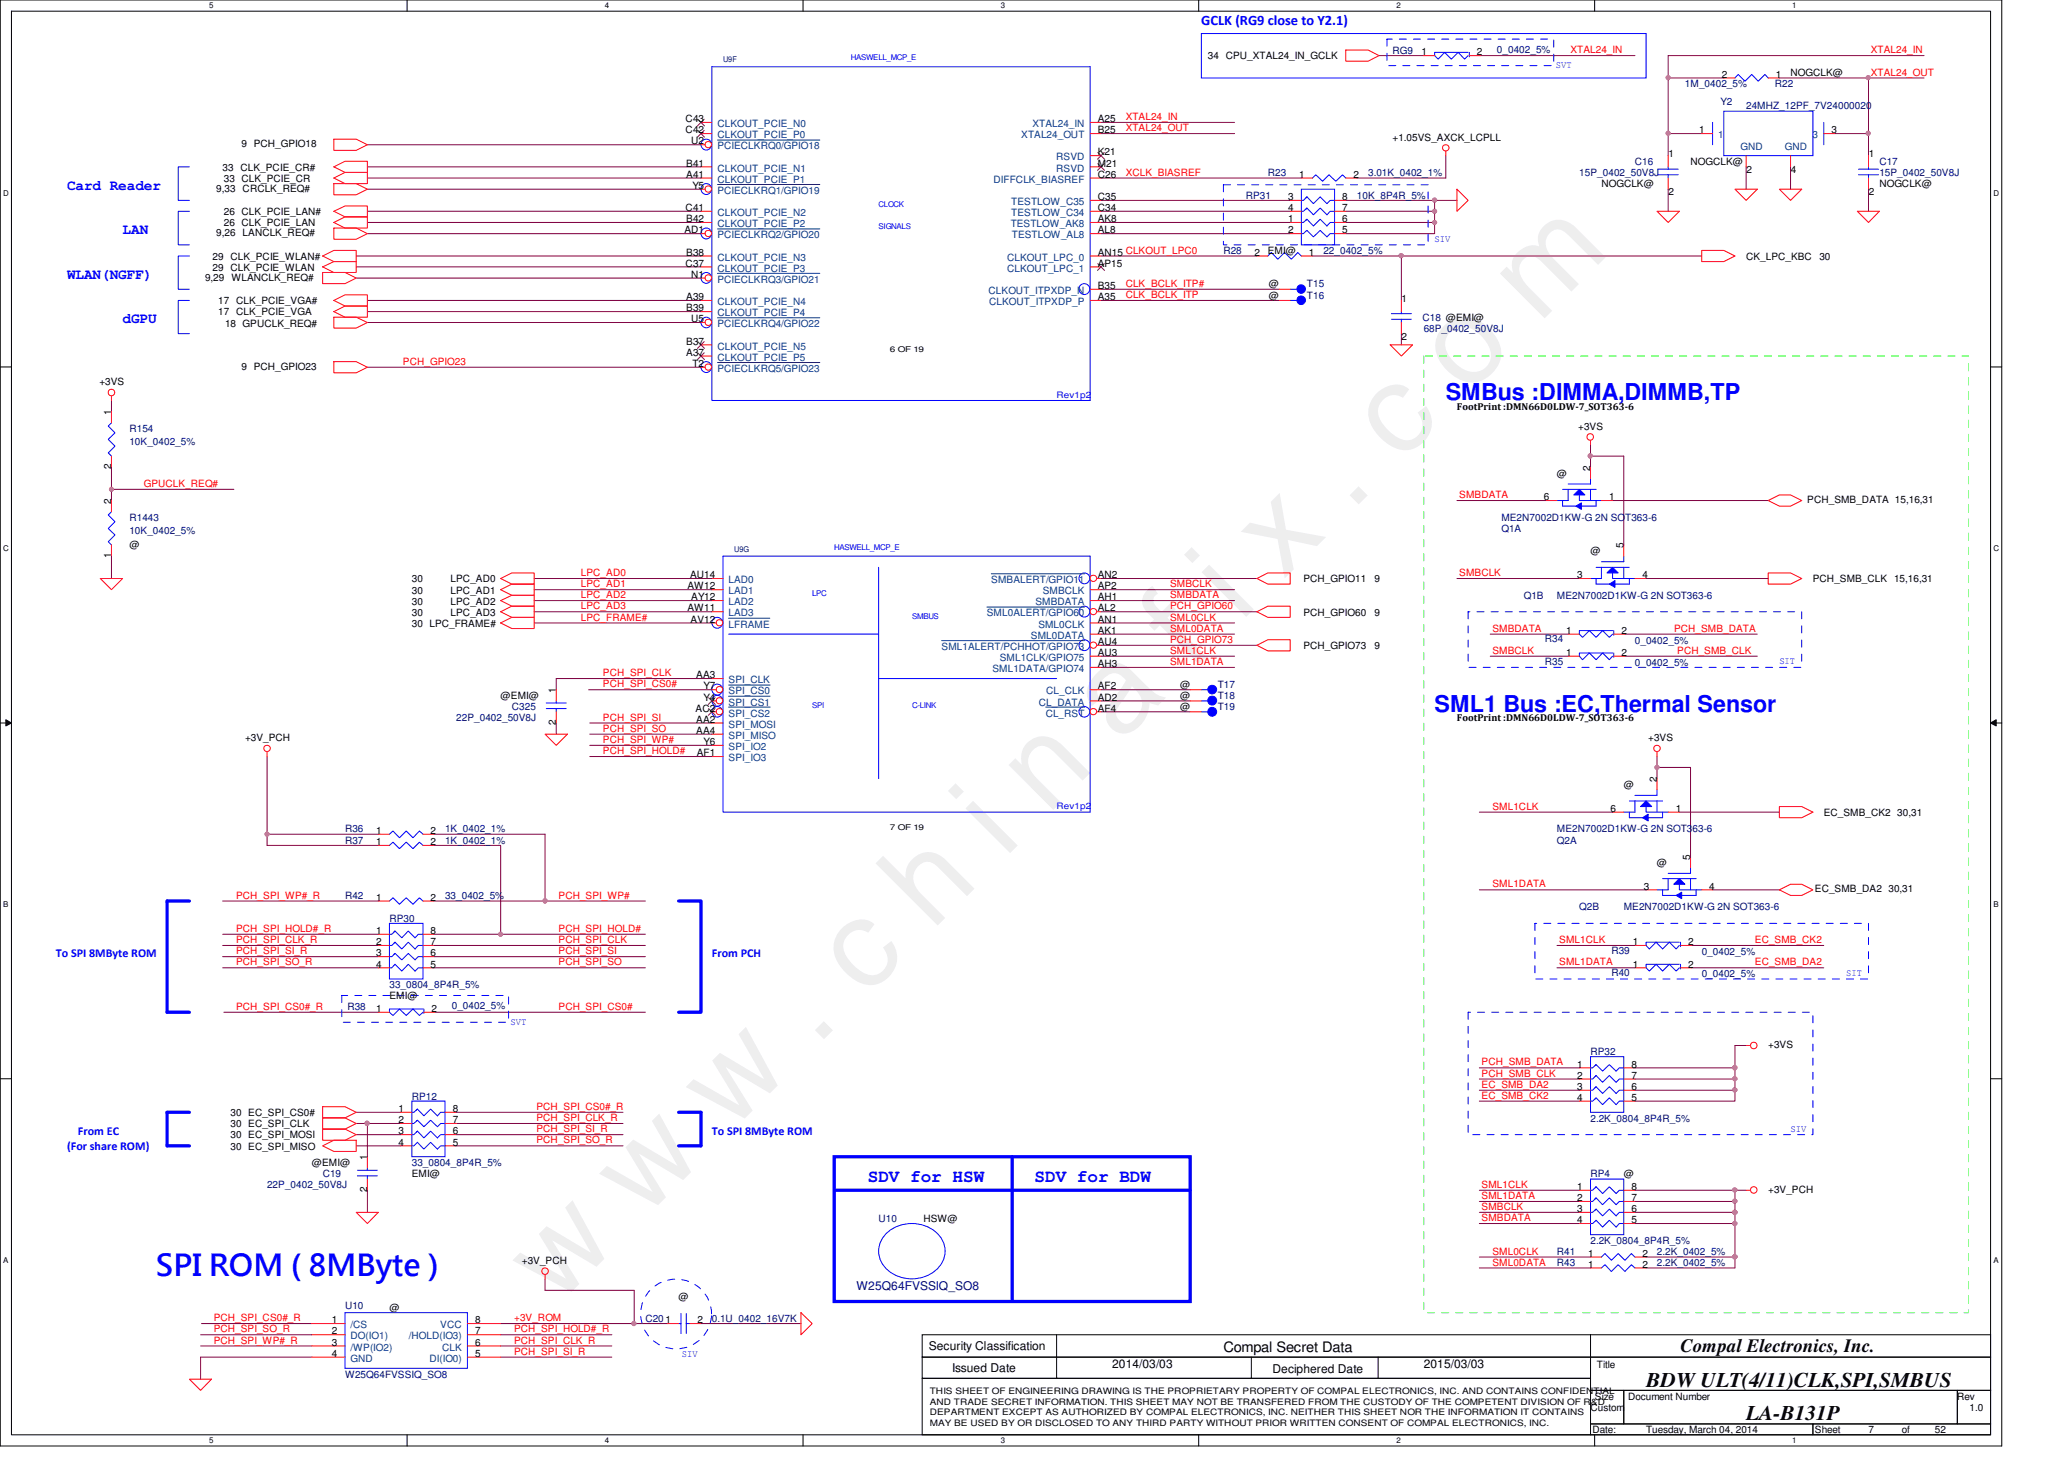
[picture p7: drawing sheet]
<svg xmlns="http://www.w3.org/2000/svg" width="297mm" height="210mm" viewBox="0 0 297 210" stroke-linecap="round" stroke-linejoin="round" font-family="sans-serif">
<defs><g id="words">
<text font-size="17.6" fill="#f0f" x="80.1" y="188" transform="rotate(-45 80.1 188)">w w w . c h i n a f i x . c o m</text>
<text font-size="4.3" fill="#00f" x="22.4" y="183.6">SPI ROM ( 8MByte )</text>
<g font-size="3.3" fill="#00f">
<text x="208.1" y="57.5">SMBus :DIMMA,DIMMB,TP</text>
<text x="206.4" y="102.4">SML1 Bus :EC,Thermal Sensor</text>
</g>
<g font-size="3">
<text x="236.9" y="199.6">BDW ULT(4/11)CLK,SPI,SMBUS</text>
<text x="251.3" y="204.3">LA-B131P</text>
</g>
<text font-size="2.7" x="241.8" y="194.5">Compal Electronics, Inc.</text>
<g font-size="2.5" fill="#00f">
<text x="124.9" y="170.1">SDV for HSW</text>
<text x="148.9" y="170.1">SDV for BDW</text>
</g>
<g font-size="2.1" fill="#00f">
<text x="172.9" y="3.6">GCLK (RG9 close to Y2.1)</text>
<text x="9.6" y="27.3">Card Reader</text>
<text x="17.6" y="33.7">LAN</text>
<text x="9.6" y="40.1">WLAN(NGFF)</text>
<text x="17.6" y="46.5">dGPU</text>
</g>
<text font-size="2.1" x="176.1" y="194.4">Compal Secret Data</text>
<g font-size="1.7" fill="#00f">
<text x="8" y="137.7">To SPI 8MByte ROM</text>
<text x="102.4" y="137.7">From PCH</text>
<text x="9.6" y="165.4">(For share ROM)</text>
<text x="11.2" y="163.3">From EC</text>
<text x="102.4" y="163.3">To SPI 8MByte ROM</text>
</g>
<text font-size="1.7" fill="#000080" x="123.3" y="185.6">W25Q64FVSSIQ_SO8</text>
<g font-size="1.7">
<text x="133.7" y="194.3">Security Classification</text>
<text x="137" y="197.3">Issued Date</text>
<text x="160.1" y="196.9">2014/03/03</text>
<text x="183.1" y="197.5">Deciphered Date</text>
<text x="204.9" y="196.9">2015/03/03</text>
</g>
<g font-size="1.4">
<text x="173.8" y="8.6">34 CPU_XTAL24_IN_GCLK</text>
<text x="204.6" y="8">1</text>
<text x="212.6" y="8">2</text>
<text x="247.8" y="11.2">2</text>
<text x="255.6" y="11.2">1</text>
<text x="257.7" y="11">NOGCLK@</text>
<text x="98.7" y="17.6">C43</text>
<text x="158" y="17.6">A25</text>
<text x="34.8" y="21.2">9 PCH_GPIO18</text>
<text x="98.7" y="19.2">C42</text>
<text x="98.8" y="24">B41</text>
<text x="99.5" y="20.8">U2</text>
<text x="158" y="19.2">B25</text>
<text x="158" y="22.4">K21</text>
<text x="158" y="24">M21</text>
<text x="200.4" y="20.2">+1.05VS_AXCK_LCPLL</text>
<text x="240.1" y="22.6">1</text>
<text x="243.3" y="23.7">NOGCLK@</text>
<text x="244.6" y="19.2">1</text>
<text x="263.6" y="19.2">3</text>
<text x="268.9" y="22.6">1</text>
<text x="31.1" y="27.6">9,33</text>
<text x="32" y="24.6">33 CLK_PCIE_CR#</text>
<text x="32.2" y="26.2">33 CLK_PCIE_CR</text>
<text x="34.9" y="27.6">CRCLK_REQ#</text>
<text x="98.8" y="25.6">A41</text>
<text x="99.6" y="27.2">Y5</text>
<text x="158" y="25.6">C26</text>
<text x="158" y="28.8">C35</text>
<text x="185.4" y="28.8">3</text>
<text x="187" y="25.6">1</text>
<text x="193.2" y="28.8">8</text>
<text x="194.8" y="25.6">2</text>
<text x="230.5" y="27">NOGCLK@</text>
<text x="240.1" y="28.1">2</text>
<text x="251.3" y="24.8">2</text>
<text x="257.7" y="24.8">4</text>
<text x="268.9" y="28.1">2</text>
<text x="270.5" y="27">NOGCLK@</text>
<text x="31.1" y="34">9,26</text>
<text x="32.2" y="32.6">26 CLK_PCIE_LAN</text>
<text x="32.2" y="31">26 CLK_PCIE_LAN#</text>
<text x="34.9" y="34">LANCLK_REQ#</text>
<text x="98.5" y="33.6">AD1</text>
<text x="98.7" y="30.4">C41</text>
<text x="98.8" y="32">B42</text>
<text x="158" y="32">AK8</text>
<text x="158" y="30.4">C34</text>
<text x="158" y="33.6">AL8</text>
<text x="185.4" y="32">1</text>
<text x="185.4" y="33.6">2</text>
<text x="185.4" y="30.4">4</text>
<text x="193.2" y="30.4">7</text>
<text x="193.2" y="32">6</text>
<text x="193.2" y="33.6">5</text>
<text x="29.5" y="40.4">9,29</text>
<text x="30.6" y="39">29 CLK_PCIE_WLAN</text>
<text x="30.6" y="37.4">29 CLK_PCIE_WLAN#</text>
<text x="33.3" y="40.4">WLANCLK_REQ#</text>
<text x="98.7" y="38.4">C37</text>
<text x="98.8" y="36.8">B38</text>
<text x="99.5" y="40">N1</text>
<text x="158" y="41.6">B35</text>
<text x="158" y="38.4">AP15</text>
<text x="158" y="36.8">AN15 CLKOUT_LPC0</text>
<text x="180.5" y="36.8">2</text>
<text x="182.5" y="36.6">EMI@</text>
<text x="182.6" y="41.4">@</text>
<text x="188.4" y="36.8">1</text>
<text x="251.3" y="37.4">CK_LPC_KBC</text>
<text x="261.8" y="37.4">30</text>
<text x="31.4" y="45.4">17 CLK_PCIE_VGA</text>
<text x="31.4" y="43.8">17 CLK_PCIE_VGA#</text>
<text x="32.4" y="47">18 GPUCLK_REQ#</text>
<text x="98.8" y="43.2">A39</text>
<text x="98.8" y="44.8">B39</text>
<text x="99.5" y="46.4">U5</text>
<text x="158" y="43.2">A35</text>
<text x="182.6" y="43">@</text>
<text x="201.7" y="43.4">1</text>
<text x="34.8" y="53.2">9 PCH_GPIO23</text>
<text x="98.8" y="51.2">A37</text>
<text x="98.8" y="49.6">B37</text>
<text x="99.6" y="52.8">T2</text>
<text x="201.7" y="48.9">2</text>
<text x="14.3" y="55.5">+3VS</text>
<text x="16" y="59.7" transform="rotate(-90 16 59.7)">1</text>
<text x="209.7" y="59">FootPrint :DMN66D0LDW-7_SOT363-6</text>
<text x="227.1" y="61.8">+3VS</text>
<text x="16" y="67.5" transform="rotate(-90 16 67.5)">2</text>
<text x="222.2" y="72">6</text>
<text x="224.1" y="68.6">@</text>
<text x="228.9" y="67.7" transform="rotate(-90 228.9 67.7)">2</text>
<text x="231.6" y="72">1</text>
<text x="16" y="72.5" transform="rotate(-90 16 72.5)">2</text>
<text x="260.1" y="72.4">PCH_SMB_DATA 15,16,31</text>
<text x="16" y="80.3" transform="rotate(-90 16 80.3)">1</text>
<text x="18.6" y="78.8">@</text>
<text x="59.3" y="83.8">30</text>
<text x="64.9" y="83.8">LPC_AD0</text>
<text x="99.3" y="83.2">AU14</text>
<text x="158" y="83.2">AN2</text>
<text x="187.6" y="83.8">PCH_GPIO11</text>
<text x="197.8" y="83.8">9</text>
<text x="227" y="83.2">3</text>
<text x="228.9" y="79.8">@</text>
<text x="233.6" y="78.9" transform="rotate(-90 233.6 78.9)">5</text>
<text x="236.4" y="83.2">4</text>
<text x="260.9" y="83.8">PCH_SMB_CLK 15,16,31</text>
<text x="59.3" y="85.4">30</text>
<text x="59.3" y="87">30</text>
<text x="59.3" y="88.6">30</text>
<text x="64.9" y="85.4">LPC_AD1</text>
<text x="64.9" y="87">LPC_AD2</text>
<text x="64.9" y="88.6">LPC_AD3</text>
<text x="98.9" y="84.8">AW12</text>
<text x="98.9" y="88">AW11</text>
<text x="99.4" y="89.6">AV12</text>
<text x="99.5" y="86.4">AY12</text>
<text x="158" y="89.6">AN1</text>
<text x="158" y="84.8">AP2</text>
<text x="158" y="86.4">AH1</text>
<text x="158" y="88">AL2</text>
<text x="187.6" y="88.6">PCH_GPIO60</text>
<text x="197.8" y="88.6">9</text>
<text x="59.3" y="90.2">30 LPC_FRAME#</text>
<text x="158" y="96">AH3</text>
<text x="158" y="91.2">AK1</text>
<text x="158" y="94.4">AU3</text>
<text x="158" y="92.8">AU4</text>
<text x="187.6" y="93.4">PCH_GPIO73</text>
<text x="197.8" y="93.4">9</text>
<text x="225.4" y="91.2">1</text>
<text x="225.4" y="94.4">1</text>
<text x="233.3" y="91.2">2</text>
<text x="233.3" y="94.4">2</text>
<text x="72" y="100.6">@EMI@</text>
<text x="80" y="99.7" transform="rotate(-90 80 99.7)">1</text>
<text x="100.2" y="97.6">AA3</text>
<text x="101.3" y="99.2">Y7</text>
<text x="101.3" y="100.8">Y4</text>
<text x="158" y="99.2">AF2</text>
<text x="158" y="100.8">AD2</text>
<text x="169.8" y="99">@</text>
<text x="169.8" y="100.6">@</text>
<text x="35.3" y="106.6">+3V_PCH</text>
<text x="80" y="104.3" transform="rotate(-90 80 104.3)">2</text>
<text x="100.1" y="102.4">AC2</text>
<text x="100.2" y="104">AA2</text>
<text x="100.2" y="105.6">AA4</text>
<text x="101.3" y="107.2">Y6</text>
<text x="158" y="102.4">AF4</text>
<text x="169.8" y="102.2">@</text>
<text x="209.7" y="103.8">FootPrint :DMN66D0LDW-7_SOT363-6</text>
<text x="237.2" y="106.6">+3VS</text>
<text x="100.3" y="108.8">AF1</text>
<text x="233.7" y="113.4">@</text>
<text x="238.4" y="112.5" transform="rotate(-90 238.4 112.5)">2</text>
<text x="54.1" y="120">1</text>
<text x="62" y="120">2</text>
<text x="231.8" y="116.8">6</text>
<text x="241.2" y="116.8">1</text>
<text x="262.5" y="117.4">EC_SMB_CK2 30,31</text>
<text x="54.1" y="121.6">1</text>
<text x="62" y="121.6">2</text>
<text x="238.5" y="124.6">@</text>
<text x="243.2" y="123.7" transform="rotate(-90 243.2 123.7)">5</text>
<text x="54.1" y="129.6">1</text>
<text x="62" y="129.6">2</text>
<text x="236.6" y="128">3</text>
<text x="246" y="128">4</text>
<text x="261.2" y="128.3">EC_SMB_DA2 30,31</text>
<text x="54.1" y="134.4">1</text>
<text x="54.1" y="136">2</text>
<text x="54.1" y="137.6">3</text>
<text x="62" y="134.4">8</text>
<text x="62" y="136">7</text>
<text x="62" y="137.6">6</text>
<text x="235" y="136">1</text>
<text x="242.9" y="136">2</text>
<text x="54.1" y="139.2">4</text>
<text x="56" y="143.8">EMI@</text>
<text x="62" y="139.2">5</text>
<text x="235" y="139.2">1</text>
<text x="242.9" y="139.2">2</text>
<text x="54.1" y="145.6">1</text>
<text x="62.1" y="145.6">2</text>
<text x="227" y="153.6">1</text>
<text x="227" y="155.2">2</text>
<text x="234.8" y="153.6">8</text>
<text x="234.8" y="155.2">7</text>
<text x="254.5" y="150.8">+3VS</text>
<text x="33.2" y="160.6">30 EC_SPI_CS0#</text>
<text x="57.4" y="160">1</text>
<text x="57.4" y="161.6">2</text>
<text x="65.1" y="160">8</text>
<text x="65.1" y="161.6">7</text>
<text x="227" y="156.8">3</text>
<text x="227" y="158.4">4</text>
<text x="234.8" y="156.8">6</text>
<text x="234.8" y="158.4">5</text>
<text x="33.2" y="162.2">30 EC_SPI_CLK</text>
<text x="33.2" y="163.8">30 EC_SPI_MOSI</text>
<text x="33.2" y="165.4">30 EC_SPI_MISO</text>
<text x="44.9" y="167.8">@EMI@</text>
<text x="52.8" y="166.9" transform="rotate(-90 52.8 166.9)">1</text>
<text x="57.4" y="163.2">3</text>
<text x="57.4" y="164.8">4</text>
<text x="65.1" y="163.2">6</text>
<text x="65.1" y="164.8">5</text>
<text x="52.8" y="171.5" transform="rotate(-90 52.8 171.5)">2</text>
<text x="59.3" y="169.4">EMI@</text>
<text x="227" y="171.2">1</text>
<text x="227" y="172.8">2</text>
<text x="233.7" y="169.4">@</text>
<text x="234.8" y="171.2">8</text>
<text x="234.8" y="172.8">7</text>
<text x="254.5" y="171.6">+3V_PCH</text>
<text x="132.9" y="175.8">HSW@</text>
<text x="227" y="174.4">3</text>
<text x="227" y="176">4</text>
<text x="234.8" y="174.4">6</text>
<text x="234.8" y="176">5</text>
<text x="75.1" y="181.9">+3V_PCH</text>
<text x="228.6" y="180.8">1</text>
<text x="228.6" y="182.4">1</text>
<text x="236.4" y="180.8">2</text>
<text x="236.4" y="182.4">2</text>
<text x="47.7" y="192">2</text>
<text x="47.7" y="190.4">1</text>
<text x="56" y="188.6">@</text>
<text x="68.4" y="190.4">8</text>
<text x="68.4" y="192">7</text>
<text x="97.7" y="187">@</text>
<text x="100.4" y="190.4">2</text>
<text x="47.7" y="195.2">4</text>
<text x="47.7" y="193.6">3</text>
<text x="68.4" y="195.2">5</text>
<text x="68.4" y="193.6">6</text>
<text x="229.8" y="196.8">Title</text>
<text x="228.9" y="203">Custom</text>
<text x="229.5" y="201.4">Size</text>
<text x="234.3" y="201.4">Document Number</text>
<text x="281.7" y="201.4">Rev</text>
<text x="283.5" y="203">1.0</text>
<text x="229.2" y="206.2">Date:</text>
<text x="236.9" y="206.2">Tuesday, March 04, 2014</text>
<text x="261.2" y="206.2">Sheet</text>
<text x="268.9" y="206.2">7</text>
<text x="273.7" y="206.2">of</text>
<text x="278.5" y="206.2">52</text>
</g>
<g font-size="1.4" fill="#000080">
<text x="200.4" y="7.7">RG9</text>
<text x="215.4" y="7.6">0_0402_5%</text>
<text x="242.5" y="12.6">1M_0402_5%</text>
<text x="247.6" y="15.1">Y2</text>
<text x="251.3" y="15.7">24MHZ_12PF_7V24000020</text>
<text x="255.4" y="12.6">R22</text>
<text x="235.3" y="23.7">C16</text>
<text x="270.5" y="23.7">C17</text>
<text x="179.3" y="28.6">RP31</text>
<text x="182.5" y="25.4">R23</text>
<text x="195.3" y="28.6">10K_8P4R_5%</text>
<text x="196.9" y="25.4">3.01K_0402_1%</text>
<text x="227.3" y="25.4">15P_0402_50V8J</text>
<text x="270.5" y="25.4">15P_0402_50V8J</text>
<text x="176.1" y="36.6">R28</text>
<text x="188.1" y="41.4">T15</text>
<text x="190.5" y="36.6">22_0402_5%</text>
<text x="188.1" y="43">T16</text>
<text x="204.7" y="46.2">C18 @EMI@</text>
<text x="204.9" y="47.8">68P_0402_50V8J</text>
<text x="18.6" y="62.2">R154</text>
<text x="18.6" y="64.1">10K_0402_5%</text>
<text x="18.6" y="75">R1443</text>
<text x="18.6" y="76.9">10K_0402_5%</text>
<text x="216.1" y="76.6">Q1A</text>
<text x="216.1" y="75">ME2N7002D1KW-G 2N SOT363-6</text>
<text x="219.3" y="86.2">Q1B</text>
<text x="224.1" y="86.2">ME2N7002D1KW-G 2N SOT363-6</text>
<text x="222.3" y="92.4">R34</text>
<text x="222.3" y="95.6">R35</text>
<text x="235.3" y="92.6">0_0402_5%</text>
<text x="235.3" y="95.8">0_0402_5%</text>
<text x="175.3" y="99">T17</text>
<text x="175.3" y="100.6">T18</text>
<text x="65.7" y="103.8">22P_0402_50V8J</text>
<text x="73.7" y="102.2">C325</text>
<text x="175.3" y="102.2">T19</text>
<text x="49.7" y="119.8">R36</text>
<text x="64" y="119.8">1K_0402_1%</text>
<text x="224.1" y="119.8">ME2N7002D1KW-G 2N SOT363-6</text>
<text x="49.7" y="121.4">R37</text>
<text x="64" y="121.4">1K_0402_1%</text>
<text x="224.1" y="121.4">Q2A</text>
<text x="49.7" y="129.4">R42</text>
<text x="64" y="129.4">33_0402_5%</text>
<text x="227.3" y="131">Q2B</text>
<text x="233.7" y="131">ME2N7002D1KW-G 2N SOT363-6</text>
<text x="56" y="132.6">RP30</text>
<text x="231.9" y="137.2">R39</text>
<text x="244.9" y="137.4">0_0402_5%</text>
<text x="56" y="142.2">33_0804_8P4R_5%</text>
<text x="231.9" y="140.4">R40</text>
<text x="244.9" y="140.6">0_0402_5%</text>
<text x="50" y="145.4">R38</text>
<text x="65" y="145.2">0_0402_5%</text>
<text x="228.9" y="151.8">RP32</text>
<text x="59.3" y="158.2">RP12</text>
<text x="228.9" y="161.4">2.2K_0804_8P4R_5%</text>
<text x="59.3" y="167.8">33_0804_8P4R_5%</text>
<text x="38.4" y="171">22P_0402_50V8J</text>
<text x="46.4" y="169.4">C19</text>
<text x="228.9" y="169.4">RP4</text>
<text x="126.4" y="175.8">U10</text>
<text x="228.9" y="179">2.2K_0804_8P4R_5%</text>
<text x="224.1" y="180.6">R41</text>
<text x="224.1" y="182.2">R43</text>
<text x="238.5" y="180.6">2.2K_0402_5%</text>
<text x="238.5" y="182.2">2.2K_0402_5%</text>
<text x="49.7" y="188.3">U10</text>
<text x="92.9" y="190.2">C201</text>
<text x="102.4" y="190.2">0.1U_0402_16V7K</text>
<text x="49.7" y="198.2">W25Q64FVSSIQ_SO8</text>
</g>
<g font-size="1.4" fill="#00f">
<text x="223.9" y="9.8">SVT</text>
<text x="206.5" y="34.8">SIV</text>
<text x="256.1" y="95.6">SIT</text>
<text x="265.7" y="140.4">SIT</text>
<text x="73.5" y="147.4">SVT</text>
<text x="257.7" y="162.8">SIV</text>
<text x="98.1" y="195.2">SIV</text>
</g>
<g font-size="1.4" fill="#f00">
<text x="226" y="7.7">XTAL24_IN</text>
<text x="269.2" y="10.9">XTAL24_OUT</text>
<text x="269.2" y="7.7">XTAL24_IN</text>
<text x="162" y="17.3">XTAL24_IN</text>
<text x="162" y="18.9">XTAL24_OUT</text>
<text x="162" y="25.3">XCLK_BIASREF</text>
<text x="162" y="41.3">CLK_BCLK_ITP#</text>
<text x="162" y="42.9">CLK_BCLK_ITP</text>
<text x="58" y="52.5">PCH_GPIO23</text>
<text x="20.7" y="70.1">GPUCLK_REQ#</text>
<text x="210" y="71.7">SMBDATA</text>
<text x="83.6" y="82.9">LPC_AD0</text>
<text x="210" y="82.9">SMBCLK</text>
<text x="83.6" y="86.1">LPC_AD2</text>
<text x="83.6" y="89.3">LPC_FRAME#</text>
<text x="83.6" y="87.7">LPC_AD3</text>
<text x="83.6" y="84.5">LPC_AD1</text>
<text x="168.4" y="89.3">SML0CLK</text>
<text x="168.4" y="87.7">PCH_GPIO60</text>
<text x="168.4" y="86.1">SMBDATA</text>
<text x="168.4" y="84.5">SMBCLK</text>
<text x="168.4" y="90.9">SML0DATA</text>
<text x="168.4" y="92.5">PCH_GPIO73</text>
<text x="168.4" y="94.1">SML1CLK</text>
<text x="168.4" y="95.7">SML1DATA</text>
<text x="214.8" y="94.1">SMBCLK</text>
<text x="214.8" y="90.9">SMBDATA</text>
<text x="240.9" y="90.9">PCH_SMB_DATA</text>
<text x="241.4" y="94.1">PCH_SMB_CLK</text>
<text x="86.8" y="98.9">PCH_SPI_CS0#</text>
<text x="86.8" y="97.3">PCH_SPI_CLK</text>
<text x="86.8" y="106.9">PCH_SPI_WP#</text>
<text x="86.8" y="105.3">PCH_SPI_SO</text>
<text x="86.8" y="103.7">PCH_SPI_SI</text>
<text x="86.8" y="108.5">PCH_SPI_HOLD#</text>
<text x="214.8" y="116.5">SML1CLK</text>
<text x="34" y="129.3">PCH_SPI_WP#_R</text>
<text x="80.4" y="129.3">PCH_SPI_WP#</text>
<text x="214.8" y="127.7">SML1DATA</text>
<text x="34" y="135.7">PCH_SPI_CLK_R</text>
<text x="34" y="137.3">PCH_SPI_SI_R</text>
<text x="34" y="134.1">PCH_SPI_HOLD#_R</text>
<text x="80.4" y="137.3">PCH_SPI_SI</text>
<text x="80.4" y="135.7">PCH_SPI_CLK</text>
<text x="80.4" y="134.1">PCH_SPI_HOLD#</text>
<text x="224.4" y="135.7">SML1CLK</text>
<text x="252.6" y="135.7">EC_SMB_CK2</text>
<text x="34" y="138.9">PCH_SPI_SO_R</text>
<text x="80.4" y="138.9">PCH_SPI_SO</text>
<text x="224.4" y="138.9">SML1DATA</text>
<text x="252.6" y="138.9">EC_SMB_DA2</text>
<text x="34" y="145.3">PCH_SPI_CS0#_R</text>
<text x="80.4" y="145.3">PCH_SPI_CS0#</text>
<text x="213.2" y="153.3">PCH_SMB_DATA</text>
<text x="213.2" y="154.9">PCH_SMB_CLK</text>
<text x="77.2" y="159.7">PCH_SPI_CS0#_R</text>
<text x="77.2" y="161.3">PCH_SPI_CLK_R</text>
<text x="213.2" y="156.5">EC_SMB_DA2</text>
<text x="213.2" y="158.1">EC_SMB_CK2</text>
<text x="77.2" y="162.9">PCH_SPI_SI_R</text>
<text x="77.2" y="164.5">PCH_SPI_SO_R</text>
<text x="213.2" y="172.5">SML1DATA</text>
<text x="213.2" y="170.9">SML1CLK</text>
<text x="213.2" y="175.7">SMBDATA</text>
<text x="213.2" y="174.1">SMBCLK</text>
<text x="214.8" y="180.5">SML0CLK</text>
<text x="214.8" y="182.1">SML0DATA</text>
<text x="30.8" y="190.1">PCH_SPI_CS0#_R</text>
<text x="30.8" y="191.7">PCH_SPI_SO_R</text>
<text x="74" y="191.7">PCH_SPI_HOLD#_R</text>
<text x="74" y="190.1">+3V_ROM</text>
<text x="30.8" y="193.3">PCH_SPI_WP#_R</text>
<text x="74" y="193.3">PCH_SPI_CLK_R</text>
<text x="74" y="194.9">PCH_SPI_SI_R</text>
</g>
<g font-size="1.4" fill="#004080">
<text x="103.2" y="21.5">PCIECLKRQ0/GPIO18</text>
<text x="103.2" y="19.9">CLKOUT_PCIE_P0</text>
<text x="103.2" y="18.3">CLKOUT_PCIE_N0</text>
<text x="147" y="19.9">XTAL24_OUT</text>
<text x="148.6" y="18.3">XTAL24_IN</text>
<text x="152" y="23.1">RSVD</text>
<text x="247.3" y="19.9">1</text>
<text x="250.5" y="21.6">GND</text>
<text x="256.9" y="21.6">GND</text>
<text x="260.9" y="19.9">3</text>
<text x="103.2" y="24.7">CLKOUT_PCIE_N1</text>
<text x="103.2" y="26.3">CLKOUT_PCIE_P1</text>
<text x="103.2" y="27.9">PCIECLKRQ1/GPIO19</text>
<text x="143" y="26.3">DIFFCLK_BIASREF</text>
<text x="145.5" y="29.5">TESTLOW_C35</text>
<text x="152" y="24.7">RSVD</text>
<text x="103.2" y="34.3">PCIECLKRQ2/GPIO20</text>
<text x="103.2" y="31.1">CLKOUT_PCIE_N2</text>
<text x="103.2" y="32.7">CLKOUT_PCIE_P2</text>
<text x="145.5" y="32.7">TESTLOW_AK8</text>
<text x="145.5" y="31.1">TESTLOW_C34</text>
<text x="145.6" y="34.3">TESTLOW_AL8</text>
<text x="103.2" y="40.7">PCIECLKRQ3/GPIO21</text>
<text x="103.2" y="39.1">CLKOUT_PCIE_P3</text>
<text x="103.2" y="37.5">CLKOUT_PCIE_N3</text>
<text x="144.9" y="39.1">CLKOUT_LPC_1</text>
<text x="144.9" y="37.5">CLKOUT_LPC_0</text>
<text x="103.2" y="47.1">PCIECLKRQ4/GPIO22</text>
<text x="103.2" y="43.9">CLKOUT_PCIE_N4</text>
<text x="103.2" y="45.5">CLKOUT_PCIE_P4</text>
<text x="142.3" y="42.3">CLKOUT_ITPXDP_N</text>
<text x="142.4" y="43.9">CLKOUT_ITPXDP_P</text>
<text x="103.2" y="53.5">PCIECLKRQ5/GPIO23</text>
<text x="103.2" y="51.9">CLKOUT_PCIE_P5</text>
<text x="103.2" y="50.3">CLKOUT_PCIE_N5</text>
<text x="104.9" y="83.9">LAD0</text>
<text x="142.7" y="83.9">SMBALERT/GPIO11</text>
<text x="104.9" y="85.5">LAD1</text>
<text x="104.9" y="87.1">LAD2</text>
<text x="104.9" y="88.7">LAD3</text>
<text x="142" y="88.7">SML0ALERT/GPIO60</text>
<text x="149" y="87.1">SMBDATA</text>
<text x="150.1" y="85.5">SMBCLK</text>
<text x="104.9" y="90.3">LFRAME</text>
<text x="135.5" y="93.5">SML1ALERT/PCHHOT/GPIO73</text>
<text x="143.9" y="95.1">SML1CLK/GPIO75</text>
<text x="148.4" y="91.9">SML0DATA</text>
<text x="149.4" y="90.3">SML0CLK</text>
<text x="104.9" y="99.9">SPI_CS0</text>
<text x="104.9" y="98.3">SPI_CLK</text>
<text x="104.9" y="101.5">SPI_CS1</text>
<text x="142.8" y="96.7">SML1DATA/GPIO74</text>
<text x="149.5" y="101.5">CL_DATA</text>
<text x="150.6" y="99.9">CL_CLK</text>
<text x="104.9" y="103.1">SPI_CS2</text>
<text x="104.9" y="104.7">SPI_MOSI</text>
<text x="104.9" y="106.3">SPI_MISO</text>
<text x="104.9" y="107.9">SPI_IO2</text>
<text x="150.5" y="103.1">CL_RST</text>
<text x="104.9" y="109.5">SPI_IO3</text>
<text x="50.5" y="191.1">/CS</text>
<text x="63.4" y="191.1">VCC</text>
<text x="50.5" y="195.9">GND</text>
<text x="50.5" y="192.7">DO(IO1)</text>
<text x="50.5" y="194.3">/WP(IO2)</text>
<text x="58.8" y="192.7">/HOLD(IO3)</text>
<text x="61.8" y="195.9">DI(IO0)</text>
<text x="63.6" y="194.3">CLK</text>
</g>
<g font-size="1.3" fill="#00f">
<text x="152.1" y="57.2">Rev1p2</text>
<text x="152.1" y="116.4">Rev1p2</text>
</g>
<g font-size="1.3">
<text x="133.8" y="200.6">THIS SHEET OF ENGINEERING DRAWING IS THE PROPRIETARY PROPERTY OF COMPAL ELECTRONICS, INC. AND CONTAINS CONFIDENTIAL</text>
<text x="133.8" y="202.1">AND TRADE SECRET INFORMATION. THIS SHEET MAY NOT BE TRANSFERED FROM THE CUSTODY OF THE COMPETENT DIVISION OF R&amp;D</text>
<text x="133.8" y="203.6">DEPARTMENT EXCEPT AS AUTHORIZED BY COMPAL ELECTRONICS, INC. NEITHER THIS SHEET NOR THE INFORMATION IT CONTAINS</text>
<text x="133.8" y="205.1">MAY BE USED BY OR DISCLOSED TO ANY THIRD PARTY WITHOUT PRIOR WRITTEN CONSENT OF COMPAL ELECTRONICS, INC.</text>
</g>
<g font-size="1.1">
<text x="30.1" y="1.1">5</text>
<text x="87" y="1.1">4</text>
<text x="144" y="1.1">3</text>
<text x="201" y="1.1">2</text>
<text x="257.9" y="1.1">1</text>
<text x=".5" y="28.2">D</text>
<text x="286.9" y="28.2">D</text>
<text x="128.1" y="50.6">6 OF 19</text>
<text x=".5" y="79.3">C</text>
<text x="286.9" y="79.3">C</text>
<text x="128.1" y="119.4">7 OF 19</text>
<text x=".5" y="130.6">B</text>
<text x="286.9" y="130.6">B</text>
<text x=".5" y="181.7">A</text>
<text x="286.9" y="181.7">A</text>
<text x="30.1" y="207.6">5</text>
<text x="87" y="207.6">4</text>
<text x="144" y="207.6">3</text>
<text x="201" y="207.6">2</text>
<text x="257.9" y="207.6">1</text>
</g>
<g font-size="1.1" fill="#000080">
<text x="104.1" y="9">U9F</text>
<text x="105.7" y="79.4">U9G</text>
</g>
<g font-size="1.1" fill="#00f">
<text x="122.5" y="8.7">HASWELL_MCP_E</text>
<text x="126.4" y="29.8">CLOCK</text>
<text x="126.4" y="33">SIGNALS</text>
<text x="120.1" y="79.1">HASWELL_MCP_E</text>
<text x="116.9" y="85.8">LPC</text>
<text x="131.3" y="89">SMBUS</text>
<text x="116.9" y="101.8">SPI</text>
<text x="131.3" y="101.8">C-LINK</text>
</g>
</g></defs>
<path d="M0 0h288.1v208h-288.1zM1.6 1.6h284.9v204.8h-284.9z" fill="none" stroke="#000" stroke-width=".14"/>
<g fill="#fff">
<path d="M30.1 .2h.6v1.2h-.6z"/>
<path d="M30.1 206.6h.6v1.2h-.6z"/>
</g>
<path d="M58.6 0v1.6M58.6 206.4v1.6" fill="none" stroke="#000" stroke-width=".14"/>
<g fill="#fff">
<path d="M87 .2h.6v1.2h-.6z"/>
<path d="M87 206.6h.6v1.2h-.6z"/>
</g>
<path d="M115.6 0v1.6M115.6 206.4v1.6" fill="none" stroke="#000" stroke-width=".14"/>
<g fill="#fff">
<path d="M144 .2h.6v1.2h-.6z"/>
<path d="M144 206.6h.6v1.2h-.6z"/>
</g>
<path d="M172.5 0v1.6M172.5 206.4v1.6" fill="none" stroke="#000" stroke-width=".14"/>
<g fill="#fff">
<path d="M201 .2h.6v1.2h-.6z"/>
<path d="M201 206.6h.6v1.2h-.6z"/>
</g>
<path d="M229.5 0v1.6M229.5 206.4v1.6" fill="none" stroke="#000" stroke-width=".14"/>
<g fill="#fff">
<path d="M257.9 .2h.6v1.2h-.6z"/>
<path d="M257.9 206.6h.6v1.2h-.6z"/>
<path d="M.5 27.2h.7v1.2h-.7z"/>
<path d="M286.9 27.2h.8v1.2h-.8z"/>
<path d="M.5 78.4h.7v1.1h-.7z"/>
<path d="M286.9 78.4h.8v1.1h-.8z"/>
</g>
<path d="M0 52.8h1.6M286.5 52.8h1.6" fill="none" stroke="#000" stroke-width=".14"/>
<g fill="#fff">
<path d="M.5 129.6h.7v1.2h-.7z"/>
<path d="M286.9 129.6h.7v1.2h-.7z"/>
</g>
<path d="M0 104h1.6M.8 103.5l.8 .5-.8 .4zM286.5 104l.8-.5v.9zM286.5 104h1.6" fill="none" stroke="#000" stroke-width=".14"/>
<path d="M.8 103.5l.8 .5-.8 .4zM286.5 104l.8-.5v.9z" fill="#000"/>
<g fill="#fff">
<path d="M.5 180.8h.7v1.2h-.7z"/>
<path d="M286.9 180.8h.7v1.2h-.7z"/>
</g>
<path d="M0 155.2h1.6M286.5 155.2h1.6" fill="none" stroke="#000" stroke-width=".14"/>
<path d="M256.1 11.2h12.8M268.9 19.2v3.2" fill="none" stroke="#800040" stroke-width=".14"/>
<circle cx="268.9" cy="19.2" r=".3" fill="#f0f"/>
<circle cx="268.9" cy="19.2" r=".3" fill="none" stroke="#f0f" stroke-width=".14"/>
<path d="M268.9 11.2h8M240.1 27.2v3.2M268.9 27.2v3.2" fill="none" stroke="#800040" stroke-width=".14"/>
<circle cx="268.9" cy="11.2" r=".3" fill="#f0f"/>
<circle cx="268.9" cy="11.2" r=".3" fill="none" stroke="#f0f" stroke-width=".14"/>
<path d="M240.1 11.2h8" fill="none" stroke="#800040" stroke-width=".14"/>
<circle cx="240.1" cy="11.2" r=".3" fill="#f0f"/>
<circle cx="240.1" cy="11.2" r=".3" fill="none" stroke="#f0f" stroke-width=".14"/>
<path d="M268.9 11.2v8h-4.8M276.9 8h-36.8v14.4M235.3 174.4h14.4M249.7 171.2v1.7" fill="none" stroke="#800040" stroke-width=".14"/>
<circle cx="249.7" cy="174.4" r=".31" fill="#f0f"/>
<circle cx="249.7" cy="174.4" r=".31" fill="none" stroke="#f0f" stroke-width=".14"/>
<path d="M249.7 180.9v1.5" fill="none" stroke="#800040" stroke-width=".14"/>
<circle cx="249.7" cy="180.8" r=".31" fill="#f0f"/>
<circle cx="249.7" cy="180.8" r=".31" fill="none" stroke="#f0f" stroke-width=".14"/>
<path d="M236.9 180.9h12.8" fill="none" stroke="#800040" stroke-width=".14"/>
<circle cx="249.7" cy="180.8" r=".31" fill="#f0f"/>
<circle cx="249.7" cy="180.8" r=".31" fill="none" stroke="#f0f" stroke-width=".14"/>
<path d="M235.3 172.9h14.4M249.7 171.2h1.6M236.9 182.4h12.8" fill="none" stroke="#800040" stroke-width=".14"/>
<circle cx="249.7" cy="172.8" r=".31" fill="#f0f"/>
<circle cx="249.7" cy="172.8" r=".31" fill="none" stroke="#f0f" stroke-width=".14"/>
<path d="M235.3 176h14.4" fill="none" stroke="#800040" stroke-width=".14"/>
<circle cx="249.7" cy="176" r=".31" fill="#f0f"/>
<circle cx="249.7" cy="176" r=".31" fill="none" stroke="#f0f" stroke-width=".14"/>
<path d="M235.3 171.2h14.4" fill="none" stroke="#800040" stroke-width=".14"/>
<circle cx="249.7" cy="171.2" r=".31" fill="#f0f"/>
<circle cx="249.7" cy="171.2" r=".31" fill="none" stroke="#f0f" stroke-width=".14"/>
<path d="M240.1 19.2h4.8M201.7 36.8h43.2M232.1 72h22.4M236.9 83.2h17.6M249.7 174.4v1.6" fill="none" stroke="#800040" stroke-width=".14"/>
<circle cx="240.1" cy="19.2" r=".3" fill="#f0f"/>
<circle cx="240.1" cy="19.2" r=".3" fill="none" stroke="#f0f" stroke-width=".14"/>
<path d="M251.3 24v3.2M257.7 24v3.2M249.7 176v4.9M249.7 172.9v1.5" fill="none" stroke="#800040" stroke-width=".14"/>
<circle cx="249.7" cy="174.4" r=".31" fill="#f0f"/>
<circle cx="249.7" cy="174.4" r=".31" fill="none" stroke="#f0f" stroke-width=".14"/>
<path d="M238.5 110.4h4.8" fill="none" stroke="#800040" stroke-width=".14"/>
<circle cx="238.5" cy="110.4" r=".3" fill="#f0f"/>
<circle cx="238.5" cy="110.4" r=".3" fill="none" stroke="#f0f" stroke-width=".14"/>
<g fill="none" stroke="#800040" stroke-width=".14">
<path d="M158.5 17.6h19.2M158.5 19.2h19.2M52.9 27.2h48M52.9 30.4h48M52.9 32h48M52.9 20.8h48M52.9 33.6h48M158.5 25.6h28.8M52.9 52.8h48M52.9 44.8h48M52.9 43.2h48M16 70.4h17.7"/>
<path d="M238.5 108.8v3.2M241.7 116.8h14.4M243.3 110.4v12.8M246.5 128h9.6"/>
</g>
<circle cx="16" cy="70.4" r=".3" fill="#f0f"/>
<circle cx="16" cy="70.4" r=".3" fill="none" stroke="#f0f" stroke-width=".14"/>
<g fill="none" stroke="#800040" stroke-width=".14">
<path d="M198.5 8h6.4M213 8h22.3M51.3 36.8h49.6M51.3 38.4h49.6M52.9 24h48M52.9 25.6h48M208.1 22.4v3.2M16 57.6v1.6M51.3 40h49.6M52.9 46.4h48M16 67.2v4.8M16 80v3.2"/>
<path d="M51.3 161.6h1.6v4.8M51.3 160h6.4M52.9 171.2v3.2M52.9 161.6h4.8M65.7 160h24M28.9 192h16M28.9 193.6h16M29 190.4h15.9M44.9 195.2h-16v3.2M72 195.2h16.1"/>
</g>
<circle cx="52.8" cy="161.6" r=".31" fill="#f0f"/>
<circle cx="52.8" cy="161.6" r=".31" fill="none" stroke="#f0f" stroke-width=".14"/>
<g fill="none" stroke="#800040" stroke-width=".14">
<path d="M38.4 108.8v11.2M32 129.6h22.4M32 136h22.4M32 137.6h22.4M32 139.2h22.4M38.4 120v1.6h16M38.4 120h16M62.4 120h16M62.4 129.6h16M62.4 137.6h30.5M62.4 136h30.5M62.4 139.2h30.5"/>
<path d="M62.4 121.6h9.6M62.4 134.4h9.6M32.2 145.6h22.2M62.6 145.6h30.3M51.3 163.2h6.4M51.3 164.8h6.4M65.7 161.6h24M65.7 163.2h24M65.7 164.8h24"/>
</g>
<circle cx="38.4" cy="120" r=".3" fill="#f0f"/>
<circle cx="38.4" cy="120" r=".3" fill="none" stroke="#f0f" stroke-width=".14"/>
<path d="M32 134.4h22.4M249.7 156.8v1.6h-14.4" fill="none" stroke="#800040" stroke-width=".14"/>
<circle cx="249.7" cy="156.8" r=".31" fill="#f0f"/>
<circle cx="249.7" cy="156.8" r=".31" fill="none" stroke="#f0f" stroke-width=".14"/>
<path d="M249.7 150.4v3.2h-14.4M249.7 153.6v1.6h-14.4" fill="none" stroke="#800040" stroke-width=".14"/>
<circle cx="249.7" cy="153.6" r=".32" fill="#f0f"/>
<circle cx="249.7" cy="153.6" r=".32" fill="none" stroke="#f0f" stroke-width=".14"/>
<path d="M249.7 155.2v1.6h-14.4" fill="none" stroke="#800040" stroke-width=".14"/>
<circle cx="249.7" cy="155.2" r=".31" fill="#f0f"/>
<circle cx="249.7" cy="155.2" r=".31" fill="none" stroke="#f0f" stroke-width=".14"/>
<path d="M233.9 91.2h19M233.9 94.4h19M243.5 136h19M243.5 139.2h19M249.7 150.4h1.6" fill="none" stroke="#800040" stroke-width=".14"/>
<g fill="none" stroke="#f00" stroke-width=".14">
<path d="M193.7 7.2h3.2l1.6 .8-1.6 .8h-3.2zM204.9 8h1.6M211.5 8h1.5M46.4 38.4l1.6-.8h3.3v1.6h-3.3zM46.4 36.8l1.6-.8h3.3v1.6h-3.3zM46.4 39.2h3.3l1.6 .8-1.6 .8h-3.3zM48 20h3.3l1.6 .8-1.6 .8h-3.3zM48 32l1.7-.8h3.2v1.6h-3.2zM48 32.8h3.3l1.6 .8-1.6 .8h-3.3zM48 30.4l1.7-.8h3.2v1.6h-3.2zM48 26.4h3.3l1.6 .8-1.6 .8h-3.3zM48 25.6l1.7-.8h3.2v1.6h-3.2z"/>
<path d="M48 24l1.7-.8h3.2v1.6h-3.2zM208.1 21.8v.6M238.5 30.4h3.2l-1.6 1.6zM244.9 36h3.2l1.6 .8-1.6 .8h-3.2zM249.7 27.2h3.2l-1.6 1.6zM256.1 27.2h3.2l-1.6 1.6zM267.3 30.4h3.2l-1.6 1.6zM268.9 22.4v1.6M268.9 25.6v1.6M16 57v.6M48 52h3.3l1.6 .8-1.6 .8h-3.3zM48 44.8l1.7-.8h3.2v1.6h-3.2z"/>
<path d="M48 45.6h3.3l1.6 .8-1.6 .8h-3.3zM48 43.2l1.7-.8h3.2v1.6h-3.2zM254.5 72l1.6-.8h1.6l1.6 .8-1.6 .8h-1.6zM14.4 83.2h3.3l-1.7 1.6zM254.5 82.4h3.2l1.6 .8-1.6 .8h-3.2zM38.4 108.2v.6M238.5 108.2v.6M256.1 116h3.2l1.6 .8-1.6 .8h-3.2zM54.4 129.6h1.6M60.9 129.6h1.5M241.9 136h1.6M241.9 139.2h1.6"/>
<path d="M256.1 128l1.6-.8h1.6l1.6 .8-1.6 .8h-1.6zM46.4 159.2h3.3l1.6 .8-1.6 .8h-3.3zM54.4 145.6h1.6M61 145.6h1.6M251.3 150.4h.6M46.4 160.8h3.3l1.6 .8-1.6 .8h-3.3zM46.4 162.4h3.3l1.6 .8-1.6 .8h-3.3zM46.4 164.8l1.6-.8h3.3v1.7h-3.3zM51.3 174.4h3.1l-1.5 1.6zM52.9 166.4v1.6M52.9 169.6v1.6M251.3 171.2h.6"/>
<path d="M27.3 198.4h3.1l-1.5 1.6zM44.9 193.6h4.8M44.9 195.2h4.8M44.9 192h4.8M44.9 190.4h4.8M67.3 193.6h4.7M67.3 195.2h4.7M67.3 192h4.7M67.3 190.4h4.7"/>
<circle cx="208.1" cy="21.3" r=".46"/>
<circle cx="16" cy="56.5" r=".47"/>
<circle cx="38.4" cy="107.7" r=".46"/>
<circle cx="238.5" cy="107.7" r=".46"/>
<circle cx="252.4" cy="150.4" r=".47"/>
<circle cx="252.4" cy="171.2" r=".47"/>
</g>
<g fill="none" stroke="#000" stroke-width=".14">
<path d="M132.7 192h96.2v3.2h-96.2zM132.7 195.2h96.2v3.1h-96.2zM132.7 198.3h96.2v8.1h-96.2zM152.1 192v6.3M180.1 195.2v3.1M198.3 195.2v3.1M228.9 192h57.6v3.2h-57.6zM228.9 195.2h57.6v4.8h-57.6zM228.9 200h4.8v4.9h-4.8zM228.9 204.9h32v1.5h-32zM233.7 200h48v4.9h-48zM260.9 204.9h25.6v1.5h-25.6z"/>
<path d="M281.7 200h4.8v4.9h-4.8z"/>
</g>
<path d="M204.9 51.2h78.4v137.7h-78.4z" fill="none" stroke="#0f0" stroke-width=".14" stroke-dasharray="1 1 1 1 1 1 1 1"/>
<g fill="none" stroke="#00f" stroke-width=".14">
<path d="M172.9 4.8h64v6.4h-64zM211.3 7.5h-4.8v.5l.5 .5 .9-1 1 1 .9-1 1 1 .5-.5M211.5 7.5v.7M27.3 30.4h-1.6v4.8h1.6M27.3 24h-1.6v4.8h1.6M27.3 36.8h-1.6v4.8h1.6M267.5 25.1h2.8M267.5 24.3h2.8M268.9 24v.3M268.9 25.1v.5M27.3 43.2h-1.6v4.8h1.6M234.5 115.2h4.8"/>
<path d="M238.5 113.6v.8h-3.2M238.5 115.2v1.6M56 129.6l.6-.4 .9 .9 1-.9 .9 .9 1-.9 .5 .4M241.7 135.6h-4.8v.4l.5 .5 .9-.9 1 .9 .9-.9 1 .9 .5-.5M241.7 138.7h-4.8v.5l.5 .5 .9-1 1 1 .9-1 1 1 .5-.5M241.9 135.6v.6M241.9 138.7v.7M60.9 145.2h-4.9v.4l.6 .5 .9-.9 1 .9 .9-.9 1 .9 .5-.5M61 145.2v.6M51.4 169.2h2.9M51.4 168.4h2.9M52.9 168v.4"/>
<path d="M52.9 169.2v.4M49.7 188.9h17.6v8h-17.6z"/>
</g>
<path d="M27.3 129.6h-3.3v16h3.3M27.3 160h-3.3v4.8h3.3M120.1 171.2h51.2M120.1 166.4h51.2v20.8h-51.2z" fill="none" stroke="#00f" stroke-width=".47"/>
<g fill="none" stroke="#00f" stroke-width=".14" stroke-dasharray="1 1 1 1 1 1 1 1">
<path d="M199.6 5.6h24v3.8h-24zM176.1 26.6h29.4v8.6h-29.4zM211.3 88h48v8h-48zM220.9 132.8h48v8h-48zM49.2 143.2h24v3.9h-24zM211.3 145.6h49.6v17.6h-49.6z"/>
<circle cx="97.3" cy="189" r="5.1"/>
</g>
<path d="M236.9 115.2l.8 .8h-1.6z" fill="#00f"/>
<g fill="none" stroke="#00f" stroke-width=".14">
<path d="M102.4 9.6h54.5v48h-54.5zM236.9 115.2l.8 .8h-1.6zM236.9 116v.8h3.2M239.3 116.8v.8h-2.1M56 132.8h4.9v8h-4.9zM56 139.2h.4l.5-.5 .9 1 1-1 .9 1 .5-.5h.7M56 136h.4l.5-.4 .9 .9 1-.9 .9 .9 .5-.5h.7M56 137.6h.4l.5-.4 .9 .9 1-.9 .9 .9 .5-.5h.7M56.9 133.9l-.2 .2M56.9 135.6l-.2 .1M56.9 137.2l-.2 .1M60.9 134.4h-.7l-.5 .5-.9-1-1 1-.9-1-.5 .5h-.4"/>
<circle cx="101.6" cy="20.8" r=".77"/>
</g>
<path d="M238.5 112v1.6M240.1 116.8h1.6M54.4 134.4h1.6M54.4 136h1.6M54.4 137.6h1.6M54.4 139.2h1.6M60.9 134.4h1.5M60.9 136h1.5M60.9 137.6h1.5M60.9 139.2h1.5" fill="none" stroke="#f00" stroke-width=".14"/>
<circle cx="101.9" cy="20.8" r=".46" fill="#fff"/>
<g fill="none" stroke="#f00" stroke-width=".14">
<path d="M100.9 19.2h1.5M100.9 17.6h1.5M156.9 19.2h1.6M156.9 17.6h1.6M244.9 19.2h1.6M248.1 11.2h1.6M254.5 11.2h1.6M262.5 19.2h1.6M100.9 20.8h.6M100.9 24h1.5M156.9 24h1.6M156.9 22.4h1.6"/>
<path d="M251.3 22.4v1.6M257.7 22.4v1.6M16 59.2v1.6M16 65.6v1.6M54.4 120h1.6M60.9 120h1.5M57.7 160h1.6M57.7 161.6h1.6M57.7 163.2h1.6M57.7 164.8h1.6M64 160h1.7M64 161.6h1.7"/>
<path d="M64 163.2h1.7M64 164.8h1.7"/>
<circle cx="101.9" cy="20.8" r=".46"/>
</g>
<path d="M103.2 20.2h14.8" fill="none" stroke="#004080" stroke-width=".14"/>
<path d="M100.4 18.8l1 .9M100.4 17.1l1 1M101.3 18.8l-.9 .9M101.3 17.1l-.9 1M158 21.9l1 1M158 23.5l1 1M158.9 21.9l-1 1M158.9 23.5l-1 1" fill="none" stroke="#804000" stroke-width=".14"/>
<g fill="none" stroke="#00f" stroke-width=".14">
<path d="M246.5 17.6v3.2M248.1 16h12.8v6.4h-12.8zM249.7 11.2l.5-.5 .9 1 1-1 .9 1 1-1 .5 .5M262.5 17.6v3.2M16 60.8l-.4 .5 .9 1-.9 .9 .9 1-.9 1 .4 .4M56 120l.6-.4 .9 .9 1-.9 .9 .9 1-.9 .5 .4M239.3 126.4h4.8M240.1 126.4v1.6M243.3 124.8v.8h-3.2M243.3 126.4v1.6M59.3 158.4h4.7v8h-4.7zM60.1 159.6l-.2 .1"/>
<path d="M59.3 160h.3l.5-.4 .9 .9 1-.9 .9 .9 .5-.5h.6M59.3 161.6h.3l.5-.4 .9 .9 1-.9 .9 .9 .5-.5h.6M59.3 163.2h.3l.5-.5 .9 1 1-1 .9 1 .5-.5h.6M60.1 161.2l-.2 .1M60.1 162.7l-.2 .2M64 164.8h-.6l-.5 .5-.9-1-1 1-.9-1-.5 .5h-.3"/>
</g>
<path d="M241.7 126.4l.8 .8h-1.6z" fill="#00f"/>
<path d="M238.5 128h1.6M239.3 128v.8M241.7 126.4l.8 .8h-1.6zM241.7 127.2v.8h3.2M242 128.8h2.1" fill="none" stroke="#00f" stroke-width=".14"/>
<path d="M241.2 128.8l.8-.4v.9z" fill="#00f"/>
<path d="M238.6 25.1h2.9M238.6 24.3h2.9M240.1 24v.3M240.1 25.1v.5M16 73.6l-.4 .5 .9 1-.9 .9 .9 1-.9 .9 .4 .5M104.1 80h52.8v36.8h-52.8zM126.4 81.6v30.4M56 121.6l.6-.4 .9 .9 1-.9 .9 .9 1-.9 .5 .4M239.3 128.8h1.9M241.2 128.8l.8-.4v.9zM244.1 128v.8" fill="none" stroke="#00f" stroke-width=".14"/>
<path d="M240.1 22.4v1.6M240.1 25.6v1.6M16 72v1.6M16 78.4v1.6M54.4 121.6h1.6M60.9 121.6h1.5M236.9 128h1.6M243.3 123.2v1.6M244.9 128h1.6" fill="none" stroke="#f00" stroke-width=".14"/>
<circle cx="268.9" cy="19.2" r=".3" fill="#f0f"/>
<circle cx="268.9" cy="19.2" r=".3" fill="none" stroke="#f0f" stroke-width=".14"/>
<circle cx="268.9" cy="11.2" r=".3" fill="#f0f"/>
<circle cx="268.9" cy="11.2" r=".3" fill="none" stroke="#f0f" stroke-width=".14"/>
<circle cx="240.1" cy="11.2" r=".3" fill="#f0f"/>
<circle cx="240.1" cy="11.2" r=".3" fill="none" stroke="#f0f" stroke-width=".14"/>
<circle cx="249.7" cy="174.4" r=".31" fill="#f0f"/>
<circle cx="249.7" cy="174.4" r=".31" fill="none" stroke="#f0f" stroke-width=".14"/>
<circle cx="249.7" cy="180.8" r=".31" fill="#f0f"/>
<circle cx="249.7" cy="180.8" r=".31" fill="none" stroke="#f0f" stroke-width=".14"/>
<circle cx="249.7" cy="180.8" r=".31" fill="#f0f"/>
<circle cx="249.7" cy="180.8" r=".31" fill="none" stroke="#f0f" stroke-width=".14"/>
<circle cx="249.7" cy="172.8" r=".31" fill="#f0f"/>
<circle cx="249.7" cy="172.8" r=".31" fill="none" stroke="#f0f" stroke-width=".14"/>
<circle cx="249.7" cy="176" r=".31" fill="#f0f"/>
<circle cx="249.7" cy="176" r=".31" fill="none" stroke="#f0f" stroke-width=".14"/>
<circle cx="249.7" cy="171.2" r=".31" fill="#f0f"/>
<circle cx="249.7" cy="171.2" r=".31" fill="none" stroke="#f0f" stroke-width=".14"/>
<circle cx="240.1" cy="19.2" r=".3" fill="#f0f"/>
<circle cx="240.1" cy="19.2" r=".3" fill="none" stroke="#f0f" stroke-width=".14"/>
<circle cx="249.7" cy="174.4" r=".31" fill="#f0f"/>
<circle cx="249.7" cy="174.4" r=".31" fill="none" stroke="#f0f" stroke-width=".14"/>
<circle cx="238.5" cy="110.4" r=".3" fill="#f0f"/>
<circle cx="238.5" cy="110.4" r=".3" fill="none" stroke="#f0f" stroke-width=".14"/>
<circle cx="16" cy="70.4" r=".3" fill="#f0f"/>
<circle cx="16" cy="70.4" r=".3" fill="none" stroke="#f0f" stroke-width=".14"/>
<circle cx="52.8" cy="161.6" r=".31" fill="#f0f"/>
<circle cx="52.8" cy="161.6" r=".31" fill="none" stroke="#f0f" stroke-width=".14"/>
<circle cx="38.4" cy="120" r=".3" fill="#f0f"/>
<circle cx="38.4" cy="120" r=".3" fill="none" stroke="#f0f" stroke-width=".14"/>
<circle cx="249.7" cy="156.8" r=".31" fill="#f0f"/>
<circle cx="249.7" cy="156.8" r=".31" fill="none" stroke="#f0f" stroke-width=".14"/>
<circle cx="249.7" cy="153.6" r=".32" fill="#f0f"/>
<circle cx="249.7" cy="153.6" r=".32" fill="none" stroke="#f0f" stroke-width=".14"/>
<circle cx="249.7" cy="155.2" r=".31" fill="#f0f"/>
<circle cx="249.7" cy="155.2" r=".31" fill="none" stroke="#f0f" stroke-width=".14"/>
<use href="#words"/>
</svg>
